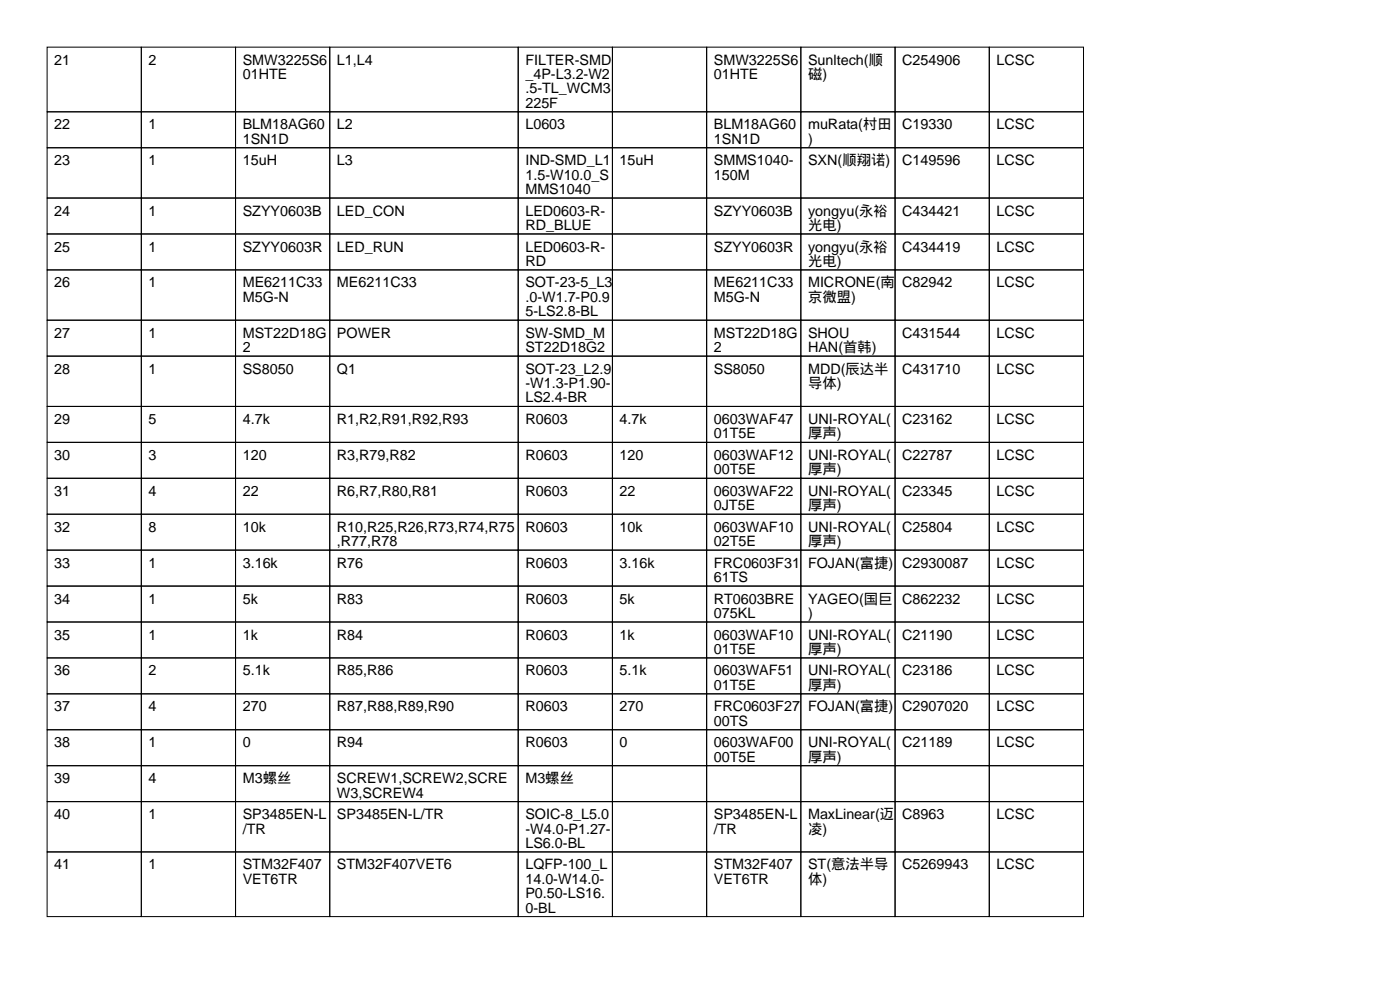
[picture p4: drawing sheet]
<svg xmlns="http://www.w3.org/2000/svg" width="297mm" height="210mm" viewBox="0 0 297 210" stroke-linecap="round" stroke-linejoin="round" font-family="sans-serif">
<defs><g id="words">
<g font-size="3">
<text x="11.5" y="13.7">21</text>
<text x="31.5" y="13.7">2</text>
<text x="51.5" y="13.7">SMW3225S6</text>
<text x="51.5" y="16.8">01HTE</text>
<text x="71.5" y="13.7">L1,L4</text>
<text x="111.5" y="13.7">FILTER-SMD</text>
<text x="111.5" y="16.8">_4P-L3.2-W2</text>
<text x="151.5" y="13.7">SMW3225S6</text>
<text x="151.5" y="16.8">01HTE</text>
<text x="171.5" y="13.7">Sunltech(顺</text>
<text x="171.5" y="16.8">磁)</text>
<text x="191.5" y="13.7">C254906</text>
<text x="211.5" y="13.7">LCSC</text>
<text x="111.5" y="19.8">.5-TL_WCM3</text>
<text x="111.5" y="22.9">225F</text>
<text x="11.5" y="27.4">22</text>
<text x="31.5" y="27.4">1</text>
<text x="51.5" y="27.4">BLM18AG60</text>
<text x="71.5" y="27.4">L2</text>
<text x="111.5" y="27.4">L0603</text>
<text x="151.5" y="27.4">BLM18AG60</text>
<text x="171.5" y="27.4">muRata(村田</text>
<text x="191.5" y="27.4">C19330</text>
<text x="211.5" y="27.4">LCSC</text>
<text x="11.5" y="35.1">23</text>
<text x="31.5" y="35.1">1</text>
<text x="51.5" y="30.5">1SN1D</text>
<text x="51.5" y="35.1">15uH</text>
<text x="71.5" y="35.1">L3</text>
<text x="111.5" y="35.1">IND-SMD_L1</text>
<text x="131.5" y="35.1">15uH</text>
<text x="151.5" y="30.5">1SN1D</text>
<text x="151.5" y="35.1">SMMS1040-</text>
<text x="171.5" y="30.5">)</text>
<text x="171.5" y="35.1">SXN(顺翔诺)</text>
<text x="191.5" y="35.1">C149596</text>
<text x="211.5" y="35.1">LCSC</text>
<text x="111.5" y="38.1">1.5-W10.0_S</text>
<text x="111.5" y="41.2">MMS1040</text>
<text x="151.5" y="38.1">150M</text>
<text x="11.5" y="45.7">24</text>
<text x="31.5" y="45.7">1</text>
<text x="51.5" y="45.7">SZYY0603B</text>
<text x="71.5" y="45.7">LED_CON</text>
<text x="111.5" y="45.7">LED0603-R-</text>
<text x="151.5" y="45.7">SZYY0603B</text>
<text x="171.5" y="45.7">yongyu(永裕</text>
<text x="191.5" y="45.7">C434421</text>
<text x="211.5" y="45.7">LCSC</text>
<text x="11.5" y="53.3">25</text>
<text x="31.5" y="53.3">1</text>
<text x="51.5" y="53.3">SZYY0603R</text>
<text x="71.5" y="53.3">LED_RUN</text>
<text x="111.5" y="48.8">RD_BLUE</text>
<text x="111.5" y="53.3">LED0603-R-</text>
<text x="151.5" y="53.3">SZYY0603R</text>
<text x="171.5" y="48.8">光电)</text>
<text x="171.5" y="53.3">yongyu(永裕</text>
<text x="191.5" y="53.3">C434419</text>
<text x="211.5" y="53.3">LCSC</text>
<text x="111.5" y="56.4">RD</text>
<text x="171.5" y="56.4">光电)</text>
<text x="11.5" y="61">26</text>
<text x="31.5" y="61">1</text>
<text x="51.5" y="61">ME6211C33</text>
<text x="51.5" y="64">M5G-N</text>
<text x="71.5" y="61">ME6211C33</text>
<text x="111.5" y="61">SOT-23-5_L3</text>
<text x="111.5" y="64">.0-W1.7-P0.9</text>
<text x="151.5" y="61">ME6211C33</text>
<text x="151.5" y="64">M5G-N</text>
<text x="171.5" y="61">MICRONE(南</text>
<text x="171.5" y="64">京微盟)</text>
<text x="191.5" y="61">C82942</text>
<text x="211.5" y="61">LCSC</text>
<text x="11.5" y="71.6">27</text>
<text x="31.5" y="71.6">1</text>
<text x="51.5" y="71.6">MST22D18G</text>
<text x="71.5" y="71.6">POWER</text>
<text x="111.5" y="67.1">5-LS2.8-BL</text>
<text x="111.5" y="71.6">SW-SMD_M</text>
<text x="151.5" y="71.6">MST22D18G</text>
<text x="171.5" y="71.6">SHOU</text>
<text x="191.5" y="71.6">C431544</text>
<text x="211.5" y="71.6">LCSC</text>
<text x="51.5" y="74.7">2</text>
<text x="111.5" y="74.7">ST22D18G2</text>
<text x="151.5" y="74.7">2</text>
<text x="171.5" y="74.7">HAN(首韩)</text>
<text x="11.5" y="79.3">28</text>
<text x="31.5" y="79.3">1</text>
<text x="51.5" y="79.3">SS8050</text>
<text x="71.5" y="79.3">Q1</text>
<text x="111.5" y="79.3">SOT-23_L2.9</text>
<text x="111.5" y="82.3">-W1.3-P1.90-</text>
<text x="151.5" y="79.3">SS8050</text>
<text x="171.5" y="79.3">MDD(辰达半</text>
<text x="171.5" y="82.3">导体)</text>
<text x="191.5" y="79.3">C431710</text>
<text x="211.5" y="79.3">LCSC</text>
<text x="11.5" y="89.9">29</text>
<text x="31.5" y="89.9">5</text>
<text x="51.5" y="89.9">4.7k</text>
<text x="71.5" y="89.9">R1,R2,R91,R92,R93</text>
<text x="111.5" y="85.3">LS2.4-BR</text>
<text x="111.5" y="89.9">R0603</text>
<text x="131.5" y="89.9">4.7k</text>
<text x="151.5" y="89.9">0603WAF47</text>
<text x="171.5" y="89.9">UNI-ROYAL(</text>
<text x="191.5" y="89.9">C23162</text>
<text x="211.5" y="89.9">LCSC</text>
<text x="151.5" y="93">01T5E</text>
<text x="171.5" y="93">厚声)</text>
<text x="11.5" y="97.5">30</text>
<text x="31.5" y="97.5">3</text>
<text x="51.5" y="97.5">120</text>
<text x="71.5" y="97.5">R3,R79,R82</text>
<text x="111.5" y="97.5">R0603</text>
<text x="131.5" y="97.5">120</text>
<text x="151.5" y="97.5">0603WAF12</text>
<text x="151.5" y="100.6">00T5E</text>
<text x="171.5" y="97.5">UNI-ROYAL(</text>
<text x="171.5" y="100.6">厚声)</text>
<text x="191.5" y="97.5">C22787</text>
<text x="211.5" y="97.5">LCSC</text>
<text x="11.5" y="105.2">31</text>
<text x="31.5" y="105.2">4</text>
<text x="51.5" y="105.2">22</text>
<text x="71.5" y="105.2">R6,R7,R80,R81</text>
<text x="111.5" y="105.2">R0603</text>
<text x="131.5" y="105.2">22</text>
<text x="151.5" y="105.2">0603WAF22</text>
<text x="171.5" y="105.2">UNI-ROYAL(</text>
<text x="191.5" y="105.2">C23345</text>
<text x="211.5" y="105.2">LCSC</text>
<text x="11.5" y="112.8">32</text>
<text x="31.5" y="112.8">8</text>
<text x="51.5" y="112.8">10k</text>
<text x="71.5" y="112.8">R10,R25,R26,R73,R74,R75</text>
<text x="111.5" y="112.8">R0603</text>
<text x="131.5" y="112.8">10k</text>
<text x="151.5" y="108.2">0JT5E</text>
<text x="151.5" y="112.8">0603WAF10</text>
<text x="171.5" y="108.2">厚声)</text>
<text x="171.5" y="112.8">UNI-ROYAL(</text>
<text x="191.5" y="112.8">C25804</text>
<text x="211.5" y="112.8">LCSC</text>
<text x="71.5" y="115.8">,R77,R78</text>
<text x="151.5" y="115.8">02T5E</text>
<text x="171.5" y="115.8">厚声)</text>
<text x="11.5" y="120.4">33</text>
<text x="31.5" y="120.4">1</text>
<text x="51.5" y="120.4">3.16k</text>
<text x="71.5" y="120.4">R76</text>
<text x="111.5" y="120.4">R0603</text>
<text x="131.5" y="120.4">3.16k</text>
<text x="151.5" y="120.4">FRC0603F31</text>
<text x="151.5" y="123.4">61TS</text>
<text x="171.5" y="120.4">FOJAN(富捷)</text>
<text x="191.5" y="120.4">C2930087</text>
<text x="211.5" y="120.4">LCSC</text>
<text x="11.5" y="128">34</text>
<text x="31.5" y="128">1</text>
<text x="51.5" y="128">5k</text>
<text x="71.5" y="128">R83</text>
<text x="111.5" y="128">R0603</text>
<text x="131.5" y="128">5k</text>
<text x="151.5" y="128">RT0603BRE</text>
<text x="151.5" y="131.1">075KL</text>
<text x="171.5" y="128">YAGEO(国巨</text>
<text x="171.5" y="131.1">)</text>
<text x="191.5" y="128">C862232</text>
<text x="211.5" y="128">LCSC</text>
<text x="11.5" y="135.6">35</text>
<text x="31.5" y="135.6">1</text>
<text x="51.5" y="135.6">1k</text>
<text x="71.5" y="135.6">R84</text>
<text x="111.5" y="135.6">R0603</text>
<text x="131.5" y="135.6">1k</text>
<text x="151.5" y="135.6">0603WAF10</text>
<text x="171.5" y="135.6">UNI-ROYAL(</text>
<text x="191.5" y="135.6">C21190</text>
<text x="211.5" y="135.6">LCSC</text>
<text x="11.5" y="143.3">36</text>
<text x="31.5" y="143.3">2</text>
<text x="51.5" y="143.3">5.1k</text>
<text x="71.5" y="143.3">R85,R86</text>
<text x="111.5" y="143.3">R0603</text>
<text x="131.5" y="143.3">5.1k</text>
<text x="151.5" y="138.7">01T5E</text>
<text x="151.5" y="143.3">0603WAF51</text>
<text x="171.5" y="138.7">厚声)</text>
<text x="171.5" y="143.3">UNI-ROYAL(</text>
<text x="191.5" y="143.3">C23186</text>
<text x="211.5" y="143.3">LCSC</text>
<text x="151.5" y="146.3">01T5E</text>
<text x="171.5" y="146.3">厚声)</text>
<text x="11.5" y="150.9">37</text>
<text x="31.5" y="150.9">4</text>
<text x="51.5" y="150.9">270</text>
<text x="71.5" y="150.9">R87,R88,R89,R90</text>
<text x="111.5" y="150.9">R0603</text>
<text x="131.5" y="150.9">270</text>
<text x="151.5" y="150.9">FRC0603F27</text>
<text x="151.5" y="153.9">00TS</text>
<text x="171.5" y="150.9">FOJAN(富捷)</text>
<text x="191.5" y="150.9">C2907020</text>
<text x="211.5" y="150.9">LCSC</text>
<text x="11.5" y="158.5">38</text>
<text x="31.5" y="158.5">1</text>
<text x="51.5" y="158.5">0</text>
<text x="71.5" y="158.5">R94</text>
<text x="111.5" y="158.5">R0603</text>
<text x="131.5" y="158.5">0</text>
<text x="151.5" y="158.5">0603WAF00</text>
<text x="151.5" y="161.5">00T5E</text>
<text x="171.5" y="158.5">UNI-ROYAL(</text>
<text x="171.5" y="161.5">厚声)</text>
<text x="191.5" y="158.5">C21189</text>
<text x="211.5" y="158.5">LCSC</text>
<text x="11.5" y="166.1">39</text>
<text x="31.5" y="166.1">4</text>
<text x="51.5" y="166.1">M3螺丝</text>
<text x="71.5" y="166.1">SCREW1,SCREW2,SCRE</text>
<text x="111.5" y="166.1">M3螺丝</text>
<text x="11.5" y="173.7">40</text>
<text x="31.5" y="173.7">1</text>
<text x="51.5" y="173.7">SP3485EN-L</text>
<text x="71.5" y="169.2">W3,SCREW4</text>
<text x="71.5" y="173.7">SP3485EN-L/TR</text>
<text x="111.5" y="173.7">SOIC-8_L5.0</text>
<text x="151.5" y="173.7">SP3485EN-L</text>
<text x="171.5" y="173.7">MaxLinear(迈</text>
<text x="191.5" y="173.7">C8963</text>
<text x="211.5" y="173.7">LCSC</text>
<text x="51.5" y="176.8">/TR</text>
<text x="111.5" y="176.8">-W4.0-P1.27-</text>
<text x="111.5" y="179.8">LS6.0-BL</text>
<text x="151.5" y="176.8">/TR</text>
<text x="171.5" y="176.8">凌)</text>
<text x="11.5" y="184.4">41</text>
<text x="31.5" y="184.4">1</text>
<text x="51.5" y="184.4">STM32F407</text>
<text x="71.5" y="184.4">STM32F407VET6</text>
<text x="111.5" y="184.4">LQFP-100_L</text>
<text x="151.5" y="184.4">STM32F407</text>
<text x="171.5" y="184.4">ST(意法半导</text>
<text x="191.5" y="184.4">C5269943</text>
<text x="211.5" y="184.4">LCSC</text>
<text x="51.5" y="187.5">VET6TR</text>
<text x="111.5" y="187.5">14.0-W14.0-</text>
<text x="111.5" y="190.5">P0.50-LS16.</text>
<text x="151.5" y="187.5">VET6TR</text>
<text x="171.5" y="187.5">体)</text>
<text x="111.5" y="193.6">0-BL</text>
</g>
</g></defs>
<g fill="none" stroke="#000" stroke-width=".21">
<path d="M10 10h20v13.7h-20zM30 10h20v13.7h-20zM50 10h20v13.7h-20zM70 10h40v13.7h-40zM110 10h20v13.7h-20zM130 10h20v13.7h-20zM150 10h20v13.7h-20zM170 10h20v13.7h-20zM190 10h20v13.7h-20zM210 10h20v13.7h-20zM10 23.7h20v7.6h-20zM10 31.3h20v10.7h-20z"/>
<path d="M30 23.7h20v7.6h-20zM30 31.3h20v10.7h-20zM50 23.7h20v7.6h-20zM50 31.3h20v10.7h-20zM70 23.7h40v7.6h-40zM70 31.3h40v10.7h-40zM110 23.7h20v7.6h-20zM110 31.3h20v10.7h-20zM130 23.7h20v7.6h-20zM130 31.3h20v10.7h-20zM150 23.7h20v7.6h-20zM150 31.3h20v10.7h-20z"/>
<path d="M170 23.7h20v7.6h-20zM170 31.3h20v10.7h-20zM190 23.7h20v7.6h-20zM190 31.3h20v10.7h-20zM210 23.7h20v7.6h-20zM210 31.3h20v10.7h-20zM10 42h20v7.6h-20zM10 49.6h20v7.6h-20zM10 57.2h20v10.7h-20zM30 42h20v7.6h-20zM30 49.6h20v7.6h-20zM30 57.2h20v10.7h-20z"/>
<path d="M50 42h20v7.6h-20zM50 49.6h20v7.6h-20zM50 57.2h20v10.7h-20zM70 42h40v7.6h-40zM70 49.6h40v7.6h-40zM70 57.2h40v10.7h-40zM110 42h20v7.6h-20zM110 49.6h20v7.6h-20zM110 57.2h20v10.7h-20zM130 42h20v7.6h-20zM130 49.6h20v7.6h-20zM130 57.2h20v10.7h-20z"/>
<path d="M150 42h20v7.6h-20zM150 49.6h20v7.6h-20zM150 57.2h20v10.7h-20zM170 42h20v7.6h-20zM170 49.6h20v7.6h-20zM170 57.2h20v10.7h-20zM190 42h20v7.6h-20zM190 49.6h20v7.6h-20zM190 57.2h20v10.7h-20zM210 42h20v7.6h-20zM210 49.6h20v7.6h-20zM210 57.2h20v10.7h-20z"/>
<path d="M10 67.9h20v7.6h-20zM10 75.5h20v10.7h-20zM30 67.9h20v7.6h-20zM30 75.5h20v10.7h-20zM50 67.9h20v7.6h-20zM50 75.5h20v10.7h-20zM70 67.9h40v7.6h-40zM70 75.5h40v10.7h-40zM110 67.9h20v7.6h-20zM110 75.5h20v10.7h-20zM130 67.9h20v7.6h-20zM130 75.5h20v10.7h-20z"/>
<path d="M150 67.9h20v7.6h-20zM150 75.5h20v10.7h-20zM170 67.9h20v7.6h-20zM170 75.5h20v10.7h-20zM190 67.9h20v7.6h-20zM190 75.5h20v10.7h-20zM210 67.9h20v7.6h-20zM210 75.5h20v10.7h-20zM10 86.2h20v7.6h-20zM10 93.8h20v7.6h-20zM30 86.2h20v7.6h-20zM30 93.8h20v7.6h-20z"/>
<path d="M50 86.2h20v7.6h-20zM50 93.8h20v7.6h-20zM70 86.2h40v7.6h-40zM70 93.8h40v7.6h-40zM110 86.2h20v7.6h-20zM110 93.8h20v7.6h-20zM130 86.2h20v7.6h-20zM130 93.8h20v7.6h-20zM150 86.2h20v7.6h-20zM150 93.8h20v7.6h-20zM170 86.2h20v7.6h-20zM170 93.8h20v7.6h-20z"/>
<path d="M190 86.2h20v7.6h-20zM190 93.8h20v7.6h-20zM210 86.2h20v7.6h-20zM210 93.8h20v7.6h-20zM10 101.4h20v7.7h-20zM10 109.1h20v7.6h-20zM10 116.7h20v7.6h-20zM30 101.4h20v7.7h-20zM30 109.1h20v7.6h-20zM30 116.7h20v7.6h-20zM50 101.4h20v7.7h-20zM50 109.1h20v7.6h-20z"/>
<path d="M50 116.7h20v7.6h-20zM70 101.4h40v7.7h-40zM70 109.1h40v7.6h-40zM70 116.7h40v7.6h-40zM110 101.4h20v7.7h-20zM110 109.1h20v7.6h-20zM110 116.7h20v7.6h-20zM130 101.4h20v7.7h-20zM130 109.1h20v7.6h-20zM130 116.7h20v7.6h-20zM150 101.4h20v7.7h-20zM150 109.1h20v7.6h-20z"/>
<path d="M150 116.7h20v7.6h-20zM170 101.4h20v7.7h-20zM170 109.1h20v7.6h-20zM170 116.7h20v7.6h-20zM190 101.4h20v7.7h-20zM190 109.1h20v7.6h-20zM190 116.7h20v7.6h-20zM210 101.4h20v7.7h-20zM210 109.1h20v7.6h-20zM210 116.7h20v7.6h-20zM10 124.3h20v7.6h-20zM10 131.9h20v7.6h-20z"/>
<path d="M10 139.5h20v7.7h-20zM30 124.3h20v7.6h-20zM30 131.9h20v7.6h-20zM30 139.5h20v7.7h-20zM50 124.3h20v7.6h-20zM50 131.9h20v7.6h-20zM50 139.5h20v7.7h-20zM70 124.3h40v7.6h-40zM70 131.9h40v7.6h-40zM70 139.5h40v7.7h-40zM110 124.3h20v7.6h-20zM110 131.9h20v7.6h-20z"/>
<path d="M110 139.5h20v7.7h-20zM130 124.3h20v7.6h-20zM130 131.9h20v7.6h-20zM130 139.5h20v7.7h-20zM150 124.3h20v7.6h-20zM150 131.9h20v7.6h-20zM150 139.5h20v7.7h-20zM170 124.3h20v7.6h-20zM170 131.9h20v7.6h-20zM170 139.5h20v7.7h-20zM190 124.3h20v7.6h-20zM190 131.9h20v7.6h-20z"/>
<path d="M190 139.5h20v7.7h-20zM210 124.3h20v7.6h-20zM210 131.9h20v7.6h-20zM210 139.5h20v7.7h-20zM10 147.2h20v7.6h-20zM10 154.8h20v7.6h-20zM30 147.2h20v7.6h-20zM30 154.8h20v7.6h-20zM50 147.2h20v7.6h-20zM50 154.8h20v7.6h-20zM70 147.2h40v7.6h-40zM70 154.8h40v7.6h-40z"/>
<path d="M110 147.2h20v7.6h-20zM110 154.8h20v7.6h-20zM130 147.2h20v7.6h-20zM130 154.8h20v7.6h-20zM150 147.2h20v7.6h-20zM150 154.8h20v7.6h-20zM170 147.2h20v7.6h-20zM170 154.8h20v7.6h-20zM190 147.2h20v7.6h-20zM190 154.8h20v7.6h-20zM210 147.2h20v7.6h-20zM210 154.8h20v7.6h-20z"/>
<path d="M10 162.4h20v7.6h-20zM10 170h20v10.7h-20zM30 162.4h20v7.6h-20zM30 170h20v10.7h-20zM50 162.4h20v7.6h-20zM50 170h20v10.7h-20zM70 162.4h40v7.6h-40zM70 170h40v10.7h-40zM110 162.4h20v7.6h-20zM110 170h20v10.7h-20zM130 162.4h20v7.6h-20zM130 170h20v10.7h-20z"/>
<path d="M150 162.4h20v7.6h-20zM150 170h20v10.7h-20zM170 162.4h20v7.6h-20zM170 170h20v10.7h-20zM190 162.4h20v7.6h-20zM190 170h20v10.7h-20zM210 162.4h20v7.6h-20zM210 170h20v10.7h-20zM10 180.7h20v13.7h-20zM30 180.7h20v13.7h-20zM50 180.7h20v13.7h-20zM70 180.7h40v13.7h-40z"/>
<path d="M110 180.7h20v13.7h-20zM130 180.7h20v13.7h-20zM150 180.7h20v13.7h-20zM170 180.7h20v13.7h-20zM190 180.7h20v13.7h-20zM210 180.7h20v13.7h-20z"/>
</g>
<use href="#words"/>
</svg>
